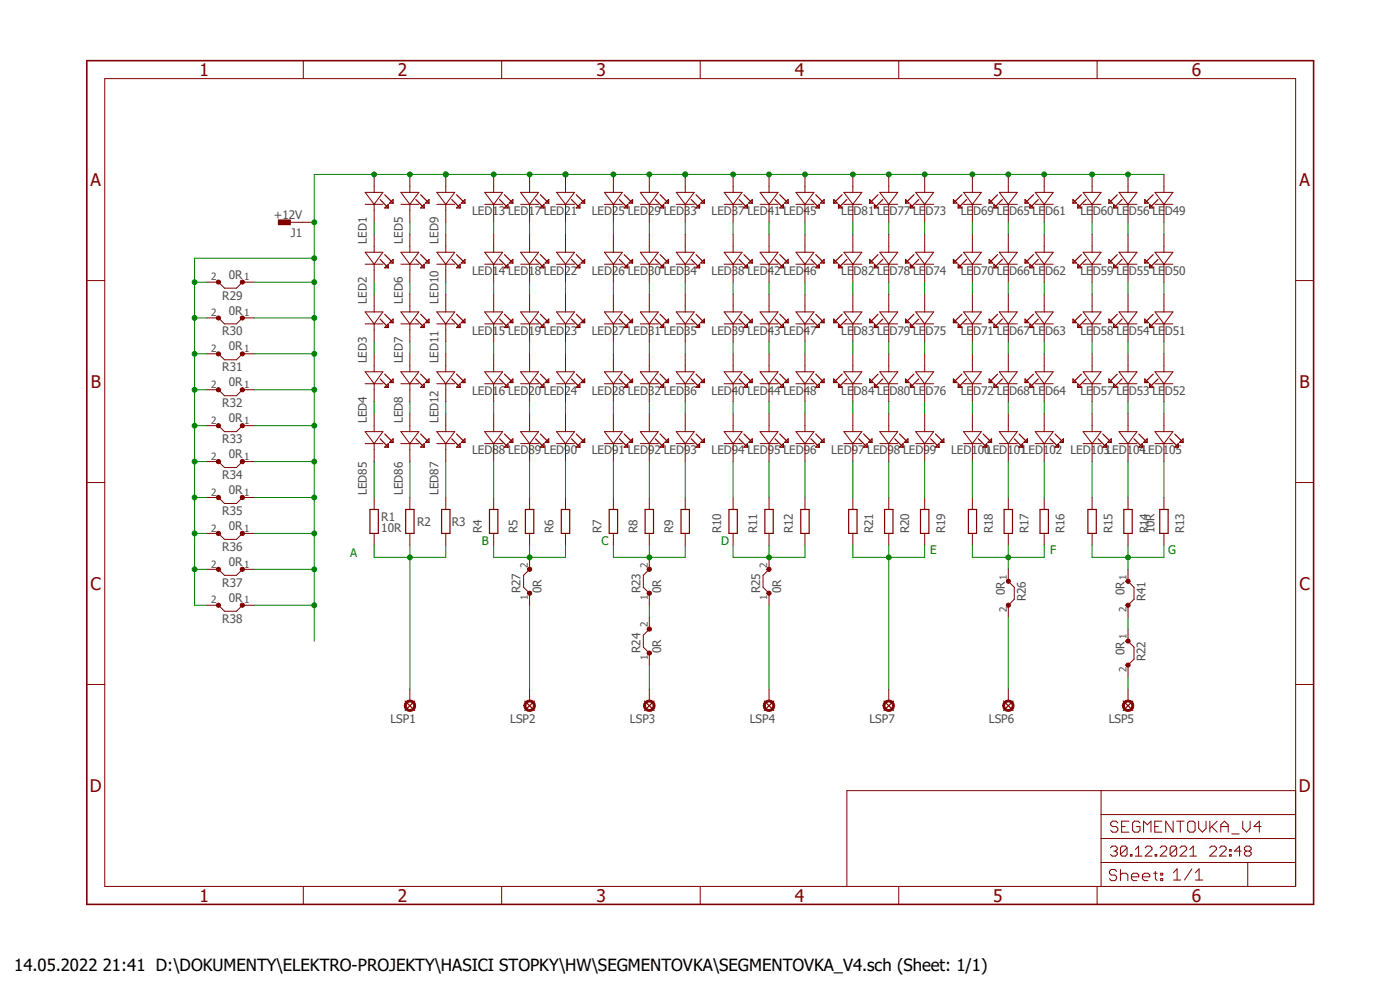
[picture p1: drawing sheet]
<svg xmlns="http://www.w3.org/2000/svg" width="297mm" height="210mm" viewBox="0 0 297 210" stroke-linecap="round" stroke-linejoin="round" font-family="sans-serif">
<defs><g id="words">
<g font-size="3.7" fill="#800000">
<text x="42.3" y="16.1">1</text>
<text x="84.4" y="16.1">2</text>
<text x="126.5" y="16.1">3</text>
<text x="168.6" y="16.1">4</text>
<text x="210.7" y="16.1">5</text>
<text x="252.9" y="16.1">6</text>
<text x="19.2" y="39.4">A</text>
<text x="275.7" y="39.4">A</text>
<text x="19.3" y="82.3">B</text>
<text x="275.7" y="82.3">B</text>
<text x="19.2" y="125.1">C</text>
<text x="275.7" y="125.1">C</text>
<text x="19.1" y="167.9">D</text>
<text x="275.5" y="167.9">D</text>
<text x="42.3" y="191.3">1</text>
<text x="84.4" y="191.3">2</text>
<text x="126.5" y="191.3">3</text>
<text x="168.6" y="191.3">4</text>
<text x="210.7" y="191.3">5</text>
<text x="252.9" y="191.3">6</text>
</g>
<text font-size="3.6" x="3" y="206">14.05.2022 21:41 D:\DOKUMENTY\ELEKTRO-PROJEKTY\HASICI STOPKY\HW\SEGMENTOVKA\SEGMENTOVKA_V4.sch (Sheet: 1/1)</text>
<g font-size="2.5" fill="#505050">
<text x="58.1" y="46.4">+12V</text>
<text x="100.2" y="45.6">LED13 LED17 LED21</text>
<text x="125.6" y="45.6">LED25 LED29 LED33</text>
<text x="151" y="45.6">LED37 LED41 LED45</text>
<text x="178.5" y="45.6">LED81 LED77 LED73</text>
<text x="203.8" y="45.6">LED69 LED65 LED61</text>
<text x="229.2" y="45.6">LED60 LED56 LED49</text>
<text x="61.7" y="50.2">J1</text>
<text x="77.9" y="51.7" transform="rotate(-90 77.9 51.7)">LED1</text>
<text x="85.4" y="51.7" transform="rotate(-90 85.4 51.7)">LED5</text>
<text x="93.1" y="51.7" transform="rotate(-90 93.1 51.7)">LED9</text>
<text x="48.5" y="59.1">0R</text>
<text x="100.2" y="58.3">LED14 LED18 LED22</text>
<text x="125.6" y="58.3">LED26 LED30 LED34</text>
<text x="151" y="58.3">LED38 LED42 LED46</text>
<text x="178.5" y="58.3">LED82 LED78 LED74</text>
<text x="203.8" y="58.3">LED70 LED66 LED62</text>
<text x="229.2" y="58.3">LED59 LED55 LED50</text>
<text x="47.2" y="63.5">R29</text>
<text x="77.9" y="64.4" transform="rotate(-90 77.9 64.4)">LED2</text>
<text x="85.4" y="64.4" transform="rotate(-90 85.4 64.4)">LED6</text>
<text x="93.1" y="64.4" transform="rotate(-90 93.1 64.4)">LED10</text>
<text x="47.2" y="71.1">R30</text>
<text x="48.5" y="66.7">0R</text>
<text x="100.2" y="71">LED15 LED19 LED23</text>
<text x="125.6" y="71">LED27 LED31 LED35</text>
<text x="151" y="71">LED39 LED43 LED47</text>
<text x="178.5" y="71">LED83 LED79 LED75</text>
<text x="203.8" y="71">LED71 LED67 LED63</text>
<text x="229.2" y="71">LED58 LED54 LED51</text>
<text x="48.5" y="74.3">0R</text>
<text x="77.9" y="77.1" transform="rotate(-90 77.9 77.1)">LED3</text>
<text x="85.4" y="77.1" transform="rotate(-90 85.4 77.1)">LED7</text>
<text x="93.1" y="77.1" transform="rotate(-90 93.1 77.1)">LED11</text>
<text x="47.2" y="78.7">R31</text>
<text x="48.5" y="81.9">0R</text>
<text x="100.2" y="83.7">LED16 LED20 LED24</text>
<text x="125.6" y="83.7">LED28 LED32 LED36</text>
<text x="151" y="83.7">LED40 LED44 LED48</text>
<text x="178.5" y="83.7">LED84 LED80 LED76</text>
<text x="203.8" y="83.7">LED72 LED68 LED64</text>
<text x="229.2" y="83.7">LED57 LED53 LED52</text>
<text x="47.2" y="86.4">R32</text>
<text x="48.5" y="89.5">0R</text>
<text x="77.9" y="89.8" transform="rotate(-90 77.9 89.8)">LED4</text>
<text x="85.4" y="89.8" transform="rotate(-90 85.4 89.8)">LED8</text>
<text x="93.1" y="89.8" transform="rotate(-90 93.1 89.8)">LED12</text>
<text x="47.2" y="94">R33</text>
<text x="47.2" y="101.6">R34</text>
<text x="48.5" y="97.2">0R</text>
<text x="100.2" y="96.4">LED88 LED89 LED90</text>
<text x="125.6" y="96.4">LED91 LED92 LED93</text>
<text x="151" y="96.4">LED94 LED95 LED96</text>
<text x="176.4" y="96.4">LED97 LED98 LED99</text>
<text x="201.8" y="96.4">LED100LED101LED102</text>
<text x="227.1" y="96.4">LED103LED104LED105</text>
<text x="48.5" y="104.8">0R</text>
<text x="77.9" y="105" transform="rotate(-90 77.9 105)">LED85</text>
<text x="85.4" y="105" transform="rotate(-90 85.4 105)">LED86</text>
<text x="93.1" y="105" transform="rotate(-90 93.1 105)">LED87</text>
<text x="47.2" y="109.2">R35</text>
<text x="48.5" y="112.4">0R</text>
<text x="80.9" y="112.9">10R</text>
<text x="80.9" y="110.6">R1</text>
<text x="88.5" y="111.6">R2</text>
<text x="95.8" y="111.6">R3</text>
<text x="102.2" y="113.2" transform="rotate(-90 102.2 113.2)">R4</text>
<text x="109.8" y="113.2" transform="rotate(-90 109.8 113.2)">R5</text>
<text x="117.4" y="113.2" transform="rotate(-90 117.4 113.2)">R6</text>
<text x="127.6" y="113.2" transform="rotate(-90 127.6 113.2)">R7</text>
<text x="135.2" y="113.2" transform="rotate(-90 135.2 113.2)">R8</text>
<text x="142.8" y="113.2" transform="rotate(-90 142.8 113.2)">R9</text>
<text x="153" y="113.2" transform="rotate(-90 153 113.2)">R10</text>
<text x="160.6" y="113.2" transform="rotate(-90 160.6 113.2)">R11</text>
<text x="168.2" y="113.2" transform="rotate(-90 168.2 113.2)">R12</text>
<text x="185.3" y="113.2" transform="rotate(-90 185.3 113.2)">R21</text>
<text x="192.9" y="113.2" transform="rotate(-90 192.9 113.2)">R20</text>
<text x="200.5" y="113.2" transform="rotate(-90 200.5 113.2)">R19</text>
<text x="210.7" y="113.2" transform="rotate(-90 210.7 113.2)">R18</text>
<text x="218.2" y="113.2" transform="rotate(-90 218.2 113.2)">R17</text>
<text x="225.9" y="113.2" transform="rotate(-90 225.9 113.2)">R16</text>
<text x="236" y="113.2" transform="rotate(-90 236 113.2)">R15</text>
<text x="243.6" y="113.2" transform="rotate(-90 243.6 113.2)">R14</text>
<text x="244.9" y="113.2" transform="rotate(-90 244.9 113.2)">10R</text>
<text x="251.3" y="113.2" transform="rotate(-90 251.3 113.2)">R13</text>
<text x="47.2" y="116.8">R36</text>
<text x="47.2" y="124.5">R37</text>
<text x="48.5" y="120">0R</text>
<text x="110.4" y="125.9" transform="rotate(-90 110.4 125.9)">R27</text>
<text x="114.9" y="125.9" transform="rotate(-90 114.9 125.9)">0R</text>
<text x="135.8" y="125.9" transform="rotate(-90 135.8 125.9)">R23</text>
<text x="140.3" y="125.9" transform="rotate(-90 140.3 125.9)">0R</text>
<text x="161.2" y="125.9" transform="rotate(-90 161.2 125.9)">R25</text>
<text x="165.7" y="125.9" transform="rotate(-90 165.7 125.9)">0R</text>
<text x="48.5" y="127.6">0R</text>
<text x="213.2" y="126.2" transform="rotate(-90 213.2 126.2)">0R</text>
<text x="217.6" y="127.6" transform="rotate(-90 217.6 127.6)">R26</text>
<text x="238.6" y="126.2" transform="rotate(-90 238.6 126.2)">0R</text>
<text x="243" y="127.6" transform="rotate(-90 243 127.6)">R41</text>
<text x="47.2" y="132.1">R38</text>
<text x="135.8" y="138.6" transform="rotate(-90 135.8 138.6)">R24</text>
<text x="140.3" y="138.6" transform="rotate(-90 140.3 138.6)">0R</text>
<text x="238.6" y="138.9" transform="rotate(-90 238.6 138.9)">0R</text>
<text x="243" y="140.3" transform="rotate(-90 243 140.3)">R22</text>
<text x="82.8" y="153.4">LSP1</text>
<text x="108.2" y="153.4">LSP2</text>
<text x="133.7" y="153.4">LSP3</text>
<text x="159.1" y="153.4">LSP4</text>
<text x="184.4" y="153.4">LSP7</text>
<text x="209.8" y="153.4">LSP6</text>
<text x="235.2" y="153.4">LSP5</text>
</g>
<g font-size="2.5" fill="#008000">
<text x="74.3" y="118.2">A</text>
<text x="102.2" y="115.7">B</text>
<text x="127.6" y="115.7">C</text>
<text x="153" y="115.7">D</text>
<text x="197.3" y="117.5">E</text>
<text x="222.8" y="117.5">F</text>
<text x="247.8" y="117.5">G</text>
</g>
<g font-size="2.1" fill="#505050">
<text x="44.8" y="59.5">2</text>
<text x="51.8" y="59.5">1</text>
<text x="44.8" y="67.1">2</text>
<text x="51.8" y="67.1">1</text>
<text x="44.8" y="74.7">2</text>
<text x="51.8" y="74.7">1</text>
<text x="44.8" y="82.3">2</text>
<text x="51.8" y="82.3">1</text>
<text x="44.8" y="90">2</text>
<text x="51.8" y="90">1</text>
<text x="44.8" y="97.6">2</text>
<text x="51.8" y="97.6">1</text>
<text x="44.8" y="105.2">2</text>
<text x="51.8" y="105.2">1</text>
<text x="44.8" y="112.8">2</text>
<text x="51.8" y="112.8">1</text>
<text x="44.8" y="120.4">2</text>
<text x="51.8" y="120.4">1</text>
<text x="112" y="120.4" transform="rotate(-90 112 120.4)">2</text>
<text x="137.4" y="120.4" transform="rotate(-90 137.4 120.4)">2</text>
<text x="162.8" y="120.4" transform="rotate(-90 162.8 120.4)">2</text>
<text x="213.6" y="122.9" transform="rotate(-90 213.6 122.9)">1</text>
<text x="239" y="122.9" transform="rotate(-90 239 122.9)">1</text>
<text x="44.8" y="128">2</text>
<text x="51.8" y="128">1</text>
<text x="112" y="127.3" transform="rotate(-90 112 127.3)">1</text>
<text x="137.4" y="127.3" transform="rotate(-90 137.4 127.3)">1</text>
<text x="162.8" y="127.3" transform="rotate(-90 162.8 127.3)">1</text>
<text x="213.6" y="129.9" transform="rotate(-90 213.6 129.9)">2</text>
<text x="239" y="129.9" transform="rotate(-90 239 129.9)">2</text>
<text x="137.4" y="133.1" transform="rotate(-90 137.4 133.1)">2</text>
<text x="239" y="135.6" transform="rotate(-90 239 135.6)">1</text>
<text x="137.4" y="140" transform="rotate(-90 137.4 140)">1</text>
<text x="239" y="142.6" transform="rotate(-90 239 142.6)">2</text>
</g>
</g></defs>
<path d="M17.9 12.5l261.2 179.9M279.1 12.5l-261.2 179.9" fill="none" stroke="#fff" stroke-width=".21"/>
<g fill="none" stroke="#800000" stroke-width=".21">
<path d="M79.4 37v3.8M87 37v3.8M94.6 37v3.8M104.7 37v3.8M112.4 37v3.8M120 37v3.8M130.1 37v3.8M137.8 37v3.8M145.4 37v3.8M155.5 37v3.8M163.2 37v3.8M170.8 37v3.8"/>
<path d="M180.9 37v3.8M188.6 37v3.8M196.2 37v3.8M206.3 37v3.8M213.9 37v3.8M221.5 37v3.8M231.7 37v3.8M239.3 37v3.8M246.9 37v3.8M77.5 40.8h3.7l-1.8 2.5zM77.5 43.3h3.7M77.5 53.5h3.7l-1.8 2.5z"/>
<path d="M77.5 56h3.7M79.4 43.3v3.9M79.4 49.7v3.8M79.4 56v3.9M85 40.8h3.9l-1.9 2.5zM85 43.3h3.9M85 53.5h3.9l-1.9 2.5zM85 56h3.9M87 43.3v3.9M87 49.7v3.8M87 56v3.9M92.7 40.8h3.8l-1.9 2.5z"/>
<path d="M92.7 43.3h3.8M92.7 53.5h3.8l-1.9 2.5zM92.7 56h3.8M94.6 43.3v3.9M94.6 49.7v3.8M94.6 56v3.9M102.8 40.8h3.8l-1.9 2.5zM102.8 43.3h3.8M102.8 53.5h3.8l-1.9 2.5zM102.8 56h3.8M104.7 43.3v3.9M104.7 49.7v3.8"/>
<path d="M104.7 56v3.9M110.4 40.8h3.9l-1.9 2.5zM110.4 43.3h3.9M110.4 53.5h3.9l-1.9 2.5zM110.4 56h3.9M112.4 43.3v3.9M112.4 49.7v3.8M112.4 56v3.9M118.1 40.8h3.8l-1.9 2.5zM118.1 43.3h3.8M118.1 53.5h3.8l-1.9 2.5zM118.1 56h3.8"/>
<path d="M120 43.3v3.9M120 49.7v3.8M120 56v3.9M128.2 40.8h3.8l-1.9 2.5zM128.2 43.3h3.8M128.2 53.5h3.8l-1.9 2.5zM128.2 56h3.8M130.1 43.3v3.9M130.1 49.7v3.8M130.1 56v3.9M135.8 40.8h3.9l-1.9 2.5zM135.8 43.3h3.9"/>
<path d="M135.8 53.5h3.9l-1.9 2.5zM135.8 56h3.9M137.8 43.3v3.9M137.8 49.7v3.8M137.8 56v3.9M143.5 40.8h3.8l-1.9 2.5zM143.5 43.3h3.8M143.5 53.5h3.8l-1.9 2.5zM143.5 56h3.8M145.4 43.3v3.9M145.4 49.7v3.8M145.4 56v3.9"/>
<path d="M153.6 40.8h3.8l-1.9 2.5zM153.6 43.3h3.8M153.6 53.5h3.8l-1.9 2.5zM153.6 56h3.8M155.5 43.3v3.9M155.5 49.7v3.8M155.5 56v3.9M161.2 40.8h3.9l-1.9 2.5zM161.2 43.3h3.9M161.2 53.5h3.9l-1.9 2.5zM161.2 56h3.9M163.2 43.3v3.9"/>
<path d="M163.2 49.7v3.8M163.2 56v3.9M168.9 40.8h3.8l-1.9 2.5zM168.9 43.3h3.8M168.9 53.5h3.8l-1.9 2.5zM168.9 56h3.8M170.8 43.3v3.9M170.8 49.7v3.8M170.8 56v3.9M179 40.8h3.8l-1.9 2.5zM179 43.3h3.8M179 53.5h3.8l-1.9 2.5z"/>
<path d="M179 56h3.8M180.9 43.3v3.9M180.9 49.7v3.8M180.9 56v3.9M186.6 40.8h3.9l-1.9 2.5zM186.6 43.3h3.9M186.6 53.5h3.9l-1.9 2.5zM186.6 56h3.9M188.6 43.3v3.9M188.6 49.7v3.8M188.6 56v3.9M194.3 40.8h3.8l-1.9 2.5z"/>
<path d="M194.3 43.3h3.8M194.3 53.5h3.8l-1.9 2.5zM194.3 56h3.8M196.2 43.3v3.9M196.2 49.7v3.8M196.2 56v3.9M204.4 40.8h3.8l-1.9 2.5zM204.4 43.3h3.8M204.4 53.5h3.8l-1.9 2.5zM204.4 56h3.8M206.3 43.3v3.9M206.3 49.7v3.8"/>
<path d="M206.3 56v3.9M212 40.8h3.8l-1.9 2.5zM212 43.3h3.8M212 53.5h3.8l-1.9 2.5zM212 56h3.8M213.9 43.3v3.9M213.9 49.7v3.8M213.9 56v3.9M219.6 40.8h3.8l-1.9 2.5zM219.6 43.3h3.8M219.6 53.5h3.8l-1.9 2.5zM219.6 56h3.8"/>
<path d="M221.5 43.3v3.9M221.5 49.7v3.8M221.5 56v3.9M229.8 40.8h3.8l-1.9 2.5zM229.8 43.3h3.8M229.8 53.5h3.8l-1.9 2.5zM229.8 56h3.8M231.7 43.3v3.9M231.7 49.7v3.8M231.7 56v3.9M237.4 40.8h3.8l-1.9 2.5zM237.4 43.3h3.8"/>
<path d="M237.4 53.5h3.8l-1.9 2.5zM237.4 56h3.8M239.3 43.3v3.9M239.3 49.7v3.8M239.3 56v3.9M245 40.8h3.8l-1.9 2.5zM245 43.3h3.8M245 53.5h3.8l-1.9 2.5zM245 56h3.8M246.9 43.3v3.9M246.9 49.7v3.8M246.9 56v3.9"/>
<path d="M77.5 66.2h3.7l-1.8 2.5zM77.5 68.7h3.7M77.5 78.9h3.7l-1.8 2.5zM79.4 62.4v3.8M79.4 68.7v3.8M79.4 75.1v3.8M85 66.2h3.9l-1.9 2.5zM85 68.7h3.9M85 78.9h3.9l-1.9 2.5zM87 62.4v3.8M87 68.7v3.8M87 75.1v3.8"/>
<path d="M92.7 66.2h3.8l-1.9 2.5zM92.7 68.7h3.8M92.7 78.9h3.8l-1.9 2.5zM94.6 62.4v3.8M94.6 68.7v3.8M94.6 75.1v3.8M102.8 66.2h3.8l-1.9 2.5zM102.8 68.7h3.8M102.8 78.9h3.8l-1.9 2.5zM104.7 62.4v3.8M104.7 68.7v3.8M104.7 75.1v3.8"/>
<path d="M110.4 66.2h3.9l-1.9 2.5zM110.4 68.7h3.9M110.4 78.9h3.9l-1.9 2.5zM112.4 62.4v3.8M112.4 68.7v3.8M112.4 75.1v3.8M118.1 66.2h3.8l-1.9 2.5zM118.1 68.7h3.8M118.1 78.9h3.8l-1.9 2.5zM120 62.4v3.8M120 68.7v3.8M120 75.1v3.8"/>
<path d="M128.2 66.2h3.8l-1.9 2.5zM128.2 68.7h3.8M128.2 78.9h3.8l-1.9 2.5zM130.1 62.4v3.8M130.1 68.7v3.8M130.1 75.1v3.8M135.8 66.2h3.9l-1.9 2.5zM135.8 68.7h3.9M135.8 78.9h3.9l-1.9 2.5zM137.8 62.4v3.8M137.8 68.7v3.8M137.8 75.1v3.8"/>
<path d="M143.5 66.2h3.8l-1.9 2.5zM143.5 68.7h3.8M143.5 78.9h3.8l-1.9 2.5zM145.4 62.4v3.8M145.4 68.7v3.8M145.4 75.1v3.8M153.6 66.2h3.8l-1.9 2.5zM153.6 68.7h3.8M153.6 78.9h3.8l-1.9 2.5zM155.5 62.4v3.8M155.5 68.7v3.8M155.5 75.1v3.8"/>
<path d="M161.2 66.2h3.9l-1.9 2.5zM161.2 68.7h3.9M161.2 78.9h3.9l-1.9 2.5zM163.2 62.4v3.8M163.2 68.7v3.8M163.2 75.1v3.8M168.9 66.2h3.8l-1.9 2.5zM168.9 68.7h3.8M168.9 78.9h3.8l-1.9 2.5zM170.8 62.4v3.8M170.8 68.7v3.8M170.8 75.1v3.8"/>
<path d="M179 66.2h3.8l-1.9 2.5zM179 68.7h3.8M179 78.9h3.8l-1.9 2.5zM180.9 62.4v3.8M180.9 68.7v3.8M180.9 75.1v3.8M186.6 66.2h3.9l-1.9 2.5zM186.6 68.7h3.9M186.6 78.9h3.9l-1.9 2.5zM188.6 62.4v3.8M188.6 68.7v3.8M188.6 75.1v3.8"/>
<path d="M194.3 66.2h3.8l-1.9 2.5zM194.3 68.7h3.8M194.3 78.9h3.8l-1.9 2.5zM196.2 62.4v3.8M196.2 68.7v3.8M196.2 75.1v3.8M204.4 66.2h3.8l-1.9 2.5zM204.4 68.7h3.8M204.4 78.9h3.8l-1.9 2.5zM206.3 62.4v3.8M206.3 68.7v3.8M206.3 75.1v3.8"/>
<path d="M212 66.2h3.8l-1.9 2.5zM212 68.7h3.8M212 78.9h3.8l-1.9 2.5zM213.9 62.4v3.8M213.9 68.7v3.8M213.9 75.1v3.8M219.6 66.2h3.8l-1.9 2.5zM219.6 68.7h3.8M219.6 78.9h3.8l-1.9 2.5zM221.5 62.4v3.8M221.5 68.7v3.8M221.5 75.1v3.8"/>
<path d="M229.8 66.2h3.8l-1.9 2.5zM229.8 68.7h3.8M229.8 78.9h3.8l-1.9 2.5zM231.7 62.4v3.8M231.7 68.7v3.8M231.7 75.1v3.8M237.4 66.2h3.8l-1.9 2.5zM237.4 68.7h3.8M237.4 78.9h3.8l-1.9 2.5zM239.3 62.4v3.8M239.3 68.7v3.8M239.3 75.1v3.8"/>
<path d="M245 66.2h3.8l-1.9 2.5zM245 68.7h3.8M245 78.9h3.8l-1.9 2.5zM246.9 62.4v3.8M246.9 68.7v3.8M246.9 75.1v3.8M77.5 81.4h3.7M79.4 81.4v3.8M85 81.4h3.9M87 81.4v3.8M92.7 81.4h3.8M94.6 81.4v3.8"/>
<path d="M102.8 81.4h3.8M104.7 81.4v3.8M110.4 81.4h3.9M112.4 81.4v3.8M118.1 81.4h3.8M120 81.4v3.8M128.2 81.4h3.8M130.1 81.4v3.8M135.8 81.4h3.9M137.8 81.4v3.8M143.5 81.4h3.8M145.4 81.4v3.8"/>
<path d="M153.6 81.4h3.8M155.5 81.4v3.8M161.2 81.4h3.9M163.2 81.4v3.8M168.9 81.4h3.8M170.8 81.4v3.8M179 81.4h3.8M180.9 81.4v3.8M186.6 81.4h3.9M188.6 81.4v3.8M194.3 81.4h3.8M196.2 81.4v3.8"/>
<path d="M204.4 81.4h3.8M206.3 81.4v3.8M212 81.4h3.8M213.9 81.4v3.8M219.6 81.4h3.8M221.5 81.4v3.8M229.8 81.4h3.8M231.7 81.4v3.8M237.4 81.4h3.8M239.3 81.4v3.8M245 81.4h3.8M246.9 81.4v3.8"/>
<path d="M79.4 105.5v2.6M79.4 113.2v2.5M87 105.5v2.6M87 113.2v2.5M94.6 105.5v2.6M94.6 113.2v2.5M104.7 105.5v2.6M104.7 113.2v2.5M112.4 105.5v2.6M112.4 113.2v2.5M120 105.5v2.6M120 113.2v2.5"/>
<path d="M130.1 105.5v2.6M130.1 113.2v2.5M137.8 105.5v2.6M137.8 113.2v2.5M145.4 105.5v2.6M145.4 113.2v2.5M155.5 105.5v2.6M155.5 113.2v2.5M163.2 105.5v2.6M163.2 113.2v2.5M170.8 105.5v2.6M170.8 113.2v2.5"/>
<path d="M180.9 105.5v2.6M180.9 113.2v2.5M188.6 105.5v2.6M188.6 113.2v2.5M196.2 105.5v2.6M196.2 113.2v2.5M206.3 105.5v2.6M206.3 113.2v2.5M213.9 105.5v2.6M213.9 113.2v2.5M221.5 105.5v2.6M221.5 113.2v2.5"/>
<path d="M231.7 105.5v2.6M231.7 113.2v2.5M239.3 105.5v2.6M239.3 113.2v2.5M246.9 105.5v2.6M246.9 113.2v2.5"/>
</g>
<g fill="none" stroke="#800000" stroke-width=".25">
<path d="M80.6 42.3l1.8 1.8M80.6 55l1.8 1.8M81.6 41.3l1.8 1.8M81.6 54l1.8 1.8M82.4 43.3v.8h-.8zM82.4 56v.8h-.8zM82.6 43.1l.8-.8v.8zM82.6 55.8l.8-.8v.8zM88.2 42.3l1.8 1.8M88.2 55l1.8 1.8M89.2 44.1l.8-.8v.8zM89.2 56.8l.8-.8v.8z"/>
<path d="M89.2 41.3l1.8 1.8M89.2 54l1.8 1.8M90.3 43.1l.7-.8v.8zM90.3 55.8l.7-.8v.8zM95.8 42.3l1.8 1.8M95.8 55l1.8 1.8M96.9 44.1l.7-.8v.8zM96.9 56.8l.7-.8v.8zM96.9 41.3l1.7 1.8M96.9 54l1.7 1.8M98.6 42.3v.8h-.7zM98.6 55v.8h-.7z"/>
<path d="M106 42.3l1.8 1.8M106 55l1.8 1.8M107 41.3l1.8 1.8M107 54l1.8 1.8M107.8 43.3v.8h-.8zM107.8 56v.8h-.8zM108 43.1l.8-.8v.8zM108 55.8l.8-.8v.8zM113.6 42.3l1.8 1.8M113.6 55l1.8 1.8M114.6 44.1l.8-.8v.8zM114.6 56.8l.8-.8v.8z"/>
<path d="M114.6 41.3l1.8 1.8M114.6 54l1.8 1.8M115.7 43.1l.7-.8v.8zM115.7 55.8l.7-.8v.8zM121.2 42.3l1.8 1.8M121.2 55l1.8 1.8M122.3 44.1l.7-.8v.8zM122.3 56.8l.7-.8v.8zM122.3 41.3l1.7 1.8M122.3 54l1.7 1.8M124 42.3v.8h-.7zM124 55v.8h-.7z"/>
<path d="M131.4 42.3l1.8 1.8M131.4 55l1.8 1.8M132.4 41.3l1.8 1.8M132.4 54l1.8 1.8M133.2 43.3v.8h-.8zM133.2 56v.8h-.8zM133.4 43.1l.8-.8v.8zM133.4 55.8l.8-.8v.8zM139 42.3l1.8 1.8M139 55l1.8 1.8M140 41.3l1.8 1.8M140 54l1.8 1.8"/>
<path d="M140.8 43.3v.8h-.8zM140.8 56v.8h-.8zM141.1 43.1l.7-.8v.8zM141.1 55.8l.7-.8v.8zM146.6 42.3l1.8 1.8M146.6 55l1.8 1.8M147.7 44.1l.7-.8v.8zM147.7 56.8l.7-.8v.8zM147.7 41.3l1.7 1.8M147.7 54l1.7 1.8M148.7 43.1l.7-.8v.8zM148.7 55.8l.7-.8v.8z"/>
<path d="M156.8 42.3l1.8 1.8M156.8 55l1.8 1.8M157.8 44.1l.8-.8v.8zM157.8 56.8l.8-.8v.8zM157.8 41.3l1.8 1.8M157.8 54l1.8 1.8M158.8 55.8l.8-.8v.8zM159.6 42.3v.8h-.8zM164.4 42.3l1.8 1.8M164.4 55l1.8 1.8M165.4 41.3l1.8 1.8M165.4 54l1.8 1.8"/>
<path d="M166.2 43.3v.8h-.8zM166.2 56v.8h-.8zM166.5 43.1l.7-.8v.8zM166.5 55.8l.7-.8v.8zM172 42.3l1.8 1.8M172 55l1.8 1.8M173.1 44.1l.7-.8v.8zM173.1 56.8l.7-.8v.8zM173.1 41.3l1.7 1.8M173.1 54l1.7 1.8M174.1 43.1l.7-.8v.8zM174.1 55.8l.7-.8v.8z"/>
<path d="M176.9 42.3l.7 .8h-.7zM176.9 55l.7 .8h-.7zM177.9 43.3l.7 .8h-.7zM177.9 56l.7 .8h-.7zM178.6 41.3l-1.7 1.8M178.6 54l-1.7 1.8M179.7 42.3l-1.8 1.8M179.7 55l-1.8 1.8M184.5 42.3l.8 .8h-.8zM184.5 55l.8 .8h-.8zM185.5 43.3l.8 .8h-.8zM185.5 56l.8 .8h-.8z"/>
<path d="M186.3 41.3l-1.8 1.8M186.3 54l-1.8 1.8M187.3 42.3l-1.8 1.8M187.3 55l-1.8 1.8M192.1 42.3l.8 .8h-.8zM192.1 55l.8 .8h-.8zM193.1 43.3l.8 .8h-.8zM193.1 56l.8 .8h-.8zM193.9 41.3l-1.8 1.8M193.9 54l-1.8 1.8M194.9 42.3l-1.8 1.8M194.9 55l-1.8 1.8"/>
<path d="M202.3 42.3l.7 .8h-.7zM202.3 55l.7 .8h-.7zM203.3 43.3l.7 .8h-.7zM203.3 56l.7 .8h-.7zM204 41.3l-1.7 1.8M204 54l-1.7 1.8M205.1 42.3l-1.8 1.8M205.1 55l-1.8 1.8M209.8 42.3l.8 .8h-.8zM209.8 55l.8 .8h-.8zM210.9 43.3l.7 .8h-.7zM210.9 56l.7 .8h-.7z"/>
<path d="M211.6 41.3l-1.8 1.8M211.6 54l-1.8 1.8M212.6 42.3l-1.7 1.8M212.6 55l-1.7 1.8M217.5 42.3l.7 .8h-.7zM217.5 55l.7 .8h-.7zM218.5 43.3l.7 .8h-.7zM218.5 56l.7 .8h-.7zM219.2 41.3l-1.7 1.8M219.2 54l-1.7 1.8M220.3 42.3l-1.8 1.8M220.3 55l-1.8 1.8"/>
<path d="M227.6 42.3l.8 .8h-.8zM227.6 55l.8 .8h-.8zM228.6 43.3l.8 .8h-.8zM228.6 56l.8 .8h-.8zM229.4 54l-1.8 1.8M229.4 41.3l-1.8 1.8M230.4 55l-1.8 1.8M230.4 42.3l-1.8 1.8M235.2 42.3l.8 .8h-.8zM235.2 55l.8 .8h-.8zM236.3 43.3l.7 .8h-.7zM236.3 56l.7 .8h-.7z"/>
<path d="M237 54l-1.8 1.8M237 41.3l-1.8 1.8M238 55l-1.7 1.8M238 42.3l-1.7 1.8M242.9 42.3l.7 .8h-.7zM242.9 55l.7 .8h-.7zM243.9 43.3l.7 .8h-.7zM243.9 56l.7 .8h-.7zM244.6 41.3l-1.7 1.8M244.6 54l-1.7 1.8M245.7 42.3l-1.8 1.8M245.7 55l-1.8 1.8"/>
<path d="M80.6 67.7l1.8 1.8M81.6 66.7l1.8 1.8M81.6 79.4l1.8 1.8M82.4 68.7v.8h-.8zM82.6 68.5l.8-.8v.8zM88.2 67.7l1.8 1.8M89.2 69.5l.8-.8v.8zM89.2 66.7l1.8 1.8M89.2 79.4l1.8 1.8M90.3 68.5l.7-.8v.8zM95.8 67.7l1.8 1.8M96.9 69.5l.7-.8v.8z"/>
<path d="M96.9 66.7l1.7 1.8M96.9 79.4l1.7 1.8M98.6 67.7v.8h-.7zM106 67.7l1.8 1.8M107 66.7l1.8 1.8M107 79.4l1.8 1.8M107.8 68.7v.8h-.8zM108 68.5l.8-.8v.8zM113.6 67.7l1.8 1.8M114.6 69.5l.8-.8v.8zM114.6 66.7l1.8 1.8M114.6 79.4l1.8 1.8"/>
<path d="M115.7 68.5l.7-.8v.8zM121.2 67.7l1.8 1.8M122.3 69.5l.7-.8v.8zM122.3 79.4l1.7 1.8M122.3 66.7l1.7 1.8M124 67.7v.8h-.7zM131.4 67.7l1.8 1.8M132.4 66.7l1.8 1.8M132.4 79.4l1.8 1.8M133.2 68.7v.8h-.8zM133.4 68.5l.8-.8v.8zM139 67.7l1.8 1.8"/>
<path d="M140 79.4l1.8 1.8M140 66.7l1.8 1.8M140.8 68.7v.8h-.8zM141.8 67.7v.8h-.7zM146.6 67.7l1.8 1.8M147.7 66.7l1.7 1.8M147.7 79.4l1.7 1.8M148.4 68.7v.8h-.7zM148.7 68.5l.7-.8v.8zM156.8 67.7l1.8 1.8M157.8 66.7l1.8 1.8M157.8 79.4l1.8 1.8"/>
<path d="M158.6 68.7v.8h-.8zM158.8 68.5l.8-.8v.8zM164.4 67.7l1.8 1.8M165.4 79.4l1.8 1.8M165.4 66.7l1.8 1.8M166.2 68.7v.8h-.8zM166.5 68.5l.7-.8v.8zM172 67.7l1.8 1.8M173.1 69.5l.7-.8v.8zM173.1 66.7l1.7 1.8M173.1 79.4l1.7 1.8M174.8 67.7v.8h-.7z"/>
<path d="M176.9 67.7l.7 .8h-.7zM177.9 68.7l.7 .8h-.7zM178.6 66.7l-1.7 1.8M178.6 79.4l-1.7 1.8M179.7 67.7l-1.8 1.8M184.5 67.7l.8 .8h-.8zM185.5 68.7l.8 .8h-.8zM186.3 66.7l-1.8 1.8M186.3 79.4l-1.8 1.8M187.3 67.7l-1.8 1.8M192.1 67.7l.8 .8h-.8zM193.1 68.7l.8 .8h-.8z"/>
<path d="M193.9 66.7l-1.8 1.8M193.9 79.4l-1.8 1.8M194.9 67.7l-1.8 1.8M202.3 67.7l.7 .8h-.7zM203.3 68.7l.7 .8h-.7zM204 79.4l-1.7 1.8M204 66.7l-1.7 1.8M205.1 67.7l-1.8 1.8M209.8 67.7l.8 .8h-.8zM210.9 68.7l.7 .8h-.7zM211.6 66.7l-1.8 1.8M211.6 79.4l-1.8 1.8"/>
<path d="M212.6 67.7l-1.7 1.8M217.5 67.7l.7 .8h-.7zM218.5 68.7l.7 .8h-.7zM219.2 79.4l-1.7 1.8M219.2 66.7l-1.7 1.8M220.3 67.7l-1.8 1.8M227.6 67.7l.8 .8h-.8zM228.6 68.7l.8 .8h-.8zM229.4 79.4l-1.8 1.8M229.4 66.7l-1.8 1.8M230.4 67.7l-1.8 1.8M235.2 67.7l.8 .8h-.8z"/>
<path d="M236.3 68.7l.7 .8h-.7zM237 79.4l-1.8 1.8M237 66.7l-1.8 1.8M238 67.7l-1.7 1.8M242.9 67.7l.7 .8h-.7zM243.9 68.7l.7 .8h-.7zM244.6 66.7l-1.7 1.8M244.6 79.4l-1.7 1.8M245.7 67.7l-1.8 1.8M80.6 80.4l1.8 1.8M82.4 81.4v.8h-.8zM82.6 81.2l.8-.8v.8z"/>
<path d="M88.2 80.4l1.8 1.8M89.2 82.2l.8-.8v.8zM90.3 81.2l.7-.8v.8zM95.8 80.4l1.8 1.8M97.6 81.4v.8h-.7zM98.6 80.4v.8h-.7zM106 80.4l1.8 1.8M107.8 81.4v.8h-.8zM108 81.2l.8-.8v.8zM113.6 80.4l1.8 1.8M114.6 82.2l.8-.8v.8zM115.7 81.2l.7-.8v.8z"/>
<path d="M121.2 80.4l1.8 1.8M122.3 82.2l.7-.8v.8zM124 80.4v.8h-.7zM131.4 80.4l1.8 1.8M133.2 81.4v.8h-.8zM133.4 81.2l.8-.8v.8zM139 80.4l1.8 1.8M140.8 81.4v.8h-.8zM141.8 80.4v.8h-.7zM146.6 80.4l1.8 1.8M148.4 81.4v.8h-.7zM148.7 81.2l.7-.8v.8z"/>
<path d="M156.8 80.4l1.8 1.8M158.6 81.4v.8h-.8zM158.8 81.2l.8-.8v.8zM164.4 80.4l1.8 1.8M166.2 81.4v.8h-.8zM166.5 81.2l.7-.8v.8zM172 80.4l1.8 1.8M173.1 82.2l.7-.8v.8zM174.8 80.4v.8h-.7zM176.9 80.4l.7 .8h-.7zM177.9 81.4l.7 .8h-.7zM179.7 80.4l-1.8 1.8"/>
<path d="M184.5 80.4l.8 .8h-.8zM185.5 81.4l.8 .8h-.8zM187.3 80.4l-1.8 1.8M192.1 80.4l.8 .8h-.8zM193.1 81.4l.8 .8h-.8zM194.9 80.4l-1.8 1.8M202.3 80.4l.7 .8h-.7zM203.3 81.4l.7 .8h-.7zM205.1 80.4l-1.8 1.8M209.8 80.4l.8 .8h-.8zM210.9 81.4l.7 .8h-.7zM212.6 80.4l-1.7 1.8"/>
<path d="M217.5 80.4l.7 .8h-.7zM218.5 81.4l.7 .8h-.7zM220.3 80.4l-1.8 1.8M227.6 80.4l.8 .8h-.8zM228.6 81.4l.8 .8h-.8zM230.4 80.4l-1.8 1.8M235.2 80.4l.8 .8h-.8zM236.3 81.4l.7 .8h-.7zM238 80.4l-1.7 1.8M242.9 80.4l.7 .8h-.7zM243.9 81.4l.7 .8h-.7zM245.7 80.4l-1.8 1.8"/>
<path d="M78.5 108.1h1.8v5.1h-1.8zM86.1 108.1h1.7v5.1h-1.7zM93.7 108.1h1.8v5.1h-1.8zM103.8 108.1h1.8v5.1h-1.8zM111.5 108.1h1.7v5.1h-1.7zM119.1 108.1h1.8v5.1h-1.8zM129.2 108.1h1.8v5.1h-1.8zM136.9 108.1h1.7v5.1h-1.7zM144.5 108.1h1.8v5.1h-1.8zM154.6 108.1h1.8v5.1h-1.8zM162.3 108.1h1.7v5.1h-1.7zM169.9 108.1h1.8v5.1h-1.8z"/>
<path d="M180 108.1h1.8v5.1h-1.8zM187.7 108.1h1.7v5.1h-1.7zM195.3 108.1h1.8v5.1h-1.8zM205.4 108.1h1.8v5.1h-1.8zM213 108.1h1.8v5.1h-1.8zM220.6 108.1h1.8v5.1h-1.8zM230.8 108.1h1.8v5.1h-1.8zM238.4 108.1h1.8v5.1h-1.8zM246 108.1h1.8v5.1h-1.8zM85.9 148.7l2.1 2M88 148.7l-2.1 2"/>
</g>
<path d="M86.1 148.8a1.22 1.22 0 0 1 1.9 .3 1.22 1.22 0 0 1-.7 1.8 1.22 1.22 0 0 1-1.5-1.2h.3a.81 .81 0 0 1 1.1-.8 .81 .81 0 0 1 .4 1.3 .81 .81 0 0 1-1.4-.2l-.1-.3h-.3z" fill-rule="evenodd" fill="#800000"/>
<path d="M86.1 148.8a1.22 1.22 0 0 1 1.9 .3 1.22 1.22 0 0 1-.7 1.8 1.22 1.22 0 0 1-1.5-1.2h.3a.81 .81 0 0 1 1.1-.8 .81 .81 0 0 1 .4 1.3 .81 .81 0 0 1-1.4-.2l-.1-.3h-.3zM87 146.2v2.5" fill="none" stroke="#800000" stroke-width=".21"/>
<path d="M111.3 148.7l2.1 2M113.4 148.7l-2.1 2" fill="none" stroke="#800000" stroke-width=".25"/>
<path d="M111.5 148.8a1.23 1.23 0 0 1 1.9 .3 1.23 1.23 0 0 1-.8 1.8 1.23 1.23 0 0 1-1.5-1.2h.4a.81 .81 0 0 1 1.1-.8 .81 .81 0 0 1 .4 1.3 .81 .81 0 0 1-1.4-.2l-.1-.3h-.4z" fill-rule="evenodd" fill="#800000"/>
<path d="M111.5 148.8a1.23 1.23 0 0 1 1.9 .3 1.23 1.23 0 0 1-.8 1.8 1.23 1.23 0 0 1-1.5-1.2h.4a.81 .81 0 0 1 1.1-.8 .81 .81 0 0 1 .4 1.3 .81 .81 0 0 1-1.4-.2l-.1-.3h-.4zM112.4 146.2v2.5" fill="none" stroke="#800000" stroke-width=".21"/>
<path d="M136.7 148.7l2.1 2M138.8 148.7l-2.1 2" fill="none" stroke="#800000" stroke-width=".25"/>
<path d="M136.9 148.8a1.23 1.23 0 0 1 1.9 .3 1.23 1.23 0 0 1-.8 1.8 1.23 1.23 0 0 1-1.5-1.2h.4a.83 .83 0 0 1 1.2-.7 .83 .83 0 0 1 .2 1.4 .83 .83 0 0 1-1.3-.4l-.1-.3h-.4l.1-.5z" fill-rule="evenodd" fill="#800000"/>
<path d="M136.9 148.8a1.23 1.23 0 0 1 1.9 .3 1.23 1.23 0 0 1-.8 1.8 1.23 1.23 0 0 1-1.5-1.2h.4a.83 .83 0 0 1 1.2-.7 .83 .83 0 0 1 .2 1.4 .83 .83 0 0 1-1.3-.4l-.1-.3h-.4l.1-.5zM137.8 146.2v2.5" fill="none" stroke="#800000" stroke-width=".21"/>
<path d="M162.1 148.7l2.1 2M164.2 148.7l-2.1 2" fill="none" stroke="#800000" stroke-width=".25"/>
<path d="M162.3 148.8a1.22 1.22 0 0 1 1.9 .3 1.22 1.22 0 0 1-.7 1.8 1.22 1.22 0 0 1-1.6-1.2h.4a.83 .83 0 0 1 1.2-.7 .83 .83 0 0 1 .2 1.4 .83 .83 0 0 1-1.3-.4l-.1-.3h-.4z" fill-rule="evenodd" fill="#800000"/>
<path d="M162.3 148.8a1.22 1.22 0 0 1 1.9 .3 1.22 1.22 0 0 1-.7 1.8 1.22 1.22 0 0 1-1.6-1.2h.4a.83 .83 0 0 1 1.2-.7 .83 .83 0 0 1 .2 1.4 .83 .83 0 0 1-1.3-.4l-.1-.3h-.4zM163.2 146.2v2.5" fill="none" stroke="#800000" stroke-width=".21"/>
<path d="M238.3 148.7l2 2M240.3 148.7l-2 2" fill="none" stroke="#800000" stroke-width=".25"/>
<path d="M238.5 148.8a1.23 1.23 0 0 1 1.9 .3 1.23 1.23 0 0 1-.8 1.8 1.23 1.23 0 0 1-1.5-1.2h.4a.81 .81 0 0 1 1.1-.8 .81 .81 0 0 1 .3 1.3 .81 .81 0 0 1-1.3-.2l-.1-.3h-.4z" fill-rule="evenodd" fill="#800000"/>
<path d="M238.5 148.8a1.23 1.23 0 0 1 1.9 .3 1.23 1.23 0 0 1-.8 1.8 1.23 1.23 0 0 1-1.5-1.2h.4a.81 .81 0 0 1 1.1-.8 .81 .81 0 0 1 .3 1.3 .81 .81 0 0 1-1.3-.2l-.1-.3h-.4zM239.3 146.2v2.5" fill="none" stroke="#800000" stroke-width=".21"/>
<path d="M212.9 148.7l2 2M214.9 148.7l-2 2" fill="none" stroke="#800000" stroke-width=".25"/>
<path d="M213.1 148.8a1.22 1.22 0 0 1 1.9 .3 1.22 1.22 0 0 1-.7 1.8 1.22 1.22 0 0 1-1.6-1.2h.4a.81 .81 0 0 1 1.1-.8 .81 .81 0 0 1 .3 1.3 .81 .81 0 0 1-1.3-.2l-.1-.3h-.4z" fill-rule="evenodd" fill="#800000"/>
<path d="M213.1 148.8a1.22 1.22 0 0 1 1.9 .3 1.22 1.22 0 0 1-.7 1.8 1.22 1.22 0 0 1-1.6-1.2h.4a.81 .81 0 0 1 1.1-.8 .81 .81 0 0 1 .3 1.3 .81 .81 0 0 1-1.3-.2l-.1-.3h-.4zM213.9 146.2v2.5" fill="none" stroke="#800000" stroke-width=".21"/>
<path d="M187.5 148.7l2.1 2M189.6 148.7l-2.1 2" fill="none" stroke="#800000" stroke-width=".25"/>
<path d="M187.7 148.8a1.22 1.22 0 0 1 1.9 .3 1.22 1.22 0 0 1-.7 1.8 1.22 1.22 0 0 1-1.6-1.2h.4a.81 .81 0 0 1 1.1-.8 .81 .81 0 0 1 .3 1.3 .81 .81 0 0 1-1.3-.2l-.1-.3h-.4z" fill-rule="evenodd" fill="#800000"/>
<path d="M239.3 136l1.3 1.3v2.5l-1.3 1.3M187.7 148.8a1.22 1.22 0 0 1 1.9 .3 1.22 1.22 0 0 1-.7 1.8 1.22 1.22 0 0 1-1.6-1.2h.4a.81 .81 0 0 1 1.1-.8 .81 .81 0 0 1 .3 1.3 .81 .81 0 0 1-1.3-.2l-.1-.3h-.4zM188.6 146.2v2.5" fill="none" stroke="#800000" stroke-width=".21"/>
<path d="M239 135.7l.3-.1 .3 .1 .2 .3-.2 .3-.3 .1-.3-.1-.2-.3h.6h-.6z" fill-rule="evenodd" fill="#800000"/>
<path d="M239 135.7l.3-.1 .3 .1 .2 .3-.2 .3-.3 .1-.3-.1-.2-.3h.6h-.6z" fill="none" stroke="#800000" stroke-width=".21"/>
<path d="M239 140.8l.3-.2 .3 .2 .2 .3-.2 .3-.3 .1-.3-.1-.2-.3h.6h-.6z" fill-rule="evenodd" fill="#800000"/>
<path d="M163.2 120.8l-1.3 1.2v2.6l1.3 1.3M239.3 133.5v2.5M239 140.8l.3-.2 .3 .2 .2 .3-.2 .3-.3 .1-.3-.1-.2-.3h.6h-.6zM239.3 141.1v2.5" fill="none" stroke="#800000" stroke-width=".21"/>
<path d="M162.8 125.5l.4-.1 .2 .1 .2 .4-.2 .3-.2 .1-.4-.1-.1-.3 .5-.1-.5 .1z" fill-rule="evenodd" fill="#800000"/>
<path d="M162.8 125.5l.4-.1 .2 .1 .2 .4-.2 .3-.2 .1-.4-.1-.1-.3 .5-.1-.5 .1z" fill="none" stroke="#800000" stroke-width=".21"/>
<path d="M162.8 120.4l.4-.1 .2 .1 .2 .4-.2 .3-.2 .1-.4-.1-.1-.3 .5-.1-.5 .1z" fill-rule="evenodd" fill="#800000"/>
<path d="M163.2 118.2v2.6M112.4 120.8l-1.3 1.2v2.6l1.3 1.3M162.8 120.4l.4-.1 .2 .1 .2 .4-.2 .3-.2 .1-.4-.1-.1-.3 .5-.1-.5 .1zM163.2 125.9v2.5" fill="none" stroke="#800000" stroke-width=".21"/>
<path d="M112.1 125.5l.3-.1 .3 .1 .1 .4-.1 .3-.3 .1-.3-.1-.2-.3 .5-.1-.5 .1z" fill-rule="evenodd" fill="#800000"/>
<path d="M112.1 125.5l.3-.1 .3 .1 .1 .4-.1 .3-.3 .1-.3-.1-.2-.3 .5-.1-.5 .1z" fill="none" stroke="#800000" stroke-width=".21"/>
<path d="M112.1 120.4l.3-.1 .3 .1 .1 .4-.1 .3-.3 .1-.3-.1-.2-.3 .5-.1-.5 .1z" fill-rule="evenodd" fill="#800000"/>
<path d="M46.4 59.9l1.2 1.2h2.6l1.2-1.2M112.4 118.2v2.6M112.1 120.4l.3-.1 .3 .1 .1 .4-.1 .3-.3 .1-.3-.1-.2-.3 .5-.1-.5 .1zM112.4 125.9v2.5" fill="none" stroke="#800000" stroke-width=".21"/>
<path d="M51.1 59.5l.3-.1 .3 .1 .2 .4-.2 .3-.3 .1-.3-.1-.1-.3 .5-.1-.5 .1z" fill-rule="evenodd" fill="#800000"/>
<path d="M51.1 59.5l.3-.1 .3 .1 .2 .4-.2 .3-.3 .1-.3-.1-.1-.3 .5-.1-.5 .1z" fill="none" stroke="#800000" stroke-width=".21"/>
<path d="M46 59.5l.4-.1 .3 .1 .1 .4-.1 .3-.3 .1-.4-.1-.1-.3 .5-.1-.5 .1z" fill-rule="evenodd" fill="#800000"/>
<path d="M43.8 59.9h2.6M46 59.5l.4-.1 .3 .1 .1 .4-.1 .3-.3 .1-.4-.1-.1-.3 .5-.1-.5 .1zM51.4 59.9h2.6M46.4 67.4l1.2 1.3h2.6l1.2-1.3" fill="none" stroke="#800000" stroke-width=".21"/>
<path d="M51.1 67.1l.3-.1 .3 .1 .2 .3-.2 .4-.3 .1-.3-.1-.1-.4h.5h-.5z" fill-rule="evenodd" fill="#800000"/>
<path d="M51.1 67.1l.3-.1 .3 .1 .2 .3-.2 .4-.3 .1-.3-.1-.1-.4h.5h-.5z" fill="none" stroke="#800000" stroke-width=".21"/>
<path d="M46 67.1l.4-.1 .3 .1 .1 .3-.1 .4-.3 .1-.4-.1-.1-.4h.5h-.5z" fill-rule="evenodd" fill="#800000"/>
<path d="M43.8 67.4h2.6M46 67.1l.4-.1 .3 .1 .1 .3-.1 .4-.3 .1-.4-.1-.1-.4h.5h-.5zM46.4 75.1l1.2 1.2h2.6l1.2-1.2M51.4 67.4h2.6" fill="none" stroke="#800000" stroke-width=".21"/>
<path d="M51.1 74.8l.3-.2 .3 .2 .2 .3-.2 .3-.3 .1-.3-.1-.1-.3h.5h-.5z" fill-rule="evenodd" fill="#800000"/>
<path d="M51.1 74.8l.3-.2 .3 .2 .2 .3-.2 .3-.3 .1-.3-.1-.1-.3h.5h-.5z" fill="none" stroke="#800000" stroke-width=".21"/>
<path d="M46 74.8l.4-.2 .3 .2 .1 .3-.1 .3-.3 .1-.4-.1-.1-.3h.5h-.5z" fill-rule="evenodd" fill="#800000"/>
<path d="M43.8 75.1h2.6M46 74.8l.4-.2 .3 .2 .1 .3-.1 .3-.3 .1-.4-.1-.1-.3h.5h-.5zM51.4 75.1h2.6M46.4 82.7l1.2 1.2h2.6l1.2-1.2" fill="none" stroke="#800000" stroke-width=".21"/>
<path d="M51.1 82.4l.3-.2 .3 .2 .2 .3-.2 .3-.3 .1-.3-.1-.1-.3 .5-.1-.5 .1z" fill-rule="evenodd" fill="#800000"/>
<path d="M51.1 82.4l.3-.2 .3 .2 .2 .3-.2 .3-.3 .1-.3-.1-.1-.3 .5-.1-.5 .1z" fill="none" stroke="#800000" stroke-width=".21"/>
<path d="M46 82.4l.4-.2 .3 .2 .1 .3-.1 .3-.3 .1-.4-.1-.1-.3 .5-.1-.5 .1z" fill-rule="evenodd" fill="#800000"/>
<path d="M43.8 82.7h2.6M46 82.4l.4-.2 .3 .2 .1 .3-.1 .3-.3 .1-.4-.1-.1-.3 .5-.1-.5 .1zM46.4 90.3l1.2 1.3h2.6l1.2-1.3M51.4 82.7h2.6" fill="none" stroke="#800000" stroke-width=".21"/>
<path d="M51.1 90l.3-.2 .3 .2 .2 .3-.2 .3-.3 .2-.3-.2-.1-.3h.5h-.5z" fill-rule="evenodd" fill="#800000"/>
<path d="M51.1 90l.3-.2 .3 .2 .2 .3-.2 .3-.3 .2-.3-.2-.1-.3h.5h-.5z" fill="none" stroke="#800000" stroke-width=".21"/>
<path d="M46 90l.4-.2 .3 .2 .1 .3-.1 .3-.3 .2-.4-.2-.1-.3h.5h-.5z" fill-rule="evenodd" fill="#800000"/>
<path d="M43.8 90.3h2.6M46 90l.4-.2 .3 .2 .1 .3-.1 .3-.3 .2-.4-.2-.1-.3h.5h-.5zM46.4 97.9l1.2 1.3h2.6l1.2-1.3M51.4 90.3h2.6" fill="none" stroke="#800000" stroke-width=".21"/>
<path d="M51.1 97.6l.3-.1 .3 .1 .2 .3-.2 .4-.3 .1-.3-.1-.1-.4h.5h-.5z" fill-rule="evenodd" fill="#800000"/>
<path d="M51.1 97.6l.3-.1 .3 .1 .2 .3-.2 .4-.3 .1-.3-.1-.1-.4h.5h-.5z" fill="none" stroke="#800000" stroke-width=".21"/>
<path d="M46 97.6l.4-.1 .3 .1 .1 .3-.1 .4-.3 .1-.4-.1-.1-.4h.5h-.5z" fill-rule="evenodd" fill="#800000"/>
<path d="M43.8 97.9h2.6M46 97.6l.4-.1 .3 .1 .1 .3-.1 .4-.3 .1-.4-.1-.1-.4h.5h-.5zM51.4 97.9h2.6M46.4 105.5l1.2 1.3h2.6l1.2-1.3" fill="none" stroke="#800000" stroke-width=".21"/>
<path d="M51.1 105.2l.3-.1 .3 .1 .2 .3-.2 .4-.3 .1-.3-.1-.1-.4h.5h-.5z" fill-rule="evenodd" fill="#800000"/>
<path d="M51.1 105.2l.3-.1 .3 .1 .2 .3-.2 .4-.3 .1-.3-.1-.1-.4h.5h-.5z" fill="none" stroke="#800000" stroke-width=".21"/>
<path d="M46 105.2l.4-.1 .3 .1 .1 .3-.1 .4-.3 .1-.4-.1-.1-.4h.5h-.5z" fill-rule="evenodd" fill="#800000"/>
<path d="M43.8 105.5h2.6M46 105.2l.4-.1 .3 .1 .1 .3-.1 .4-.3 .1-.4-.1-.1-.4h.5h-.5zM46.4 113.2l1.2 1.2h2.6l1.2-1.2M51.4 105.5h2.6" fill="none" stroke="#800000" stroke-width=".21"/>
<path d="M51.1 112.8l.3-.1 .3 .1 .2 .4-.2 .3-.3 .1-.3-.1-.1-.3 .5-.1-.5 .1z" fill-rule="evenodd" fill="#800000"/>
<path d="M51.1 112.8l.3-.1 .3 .1 .2 .4-.2 .3-.3 .1-.3-.1-.1-.3 .5-.1-.5 .1z" fill="none" stroke="#800000" stroke-width=".21"/>
<path d="M46 112.8l.4-.1 .3 .1 .1 .4-.1 .3-.3 .1-.4-.1-.1-.3 .5-.1-.5 .1z" fill-rule="evenodd" fill="#800000"/>
<path d="M43.8 113.2h2.6M46 112.8l.4-.1 .3 .1 .1 .4-.1 .3-.3 .1-.4-.1-.1-.3 .5-.1-.5 .1zM51.4 113.2h2.6M46.4 120.8l1.2 1.2h2.6l1.2-1.2" fill="none" stroke="#800000" stroke-width=".21"/>
<path d="M51.1 120.4l.3-.1 .3 .1 .2 .4-.2 .3-.3 .1-.3-.1-.1-.3 .5-.1-.5 .1z" fill-rule="evenodd" fill="#800000"/>
<path d="M51.1 120.4l.3-.1 .3 .1 .2 .4-.2 .3-.3 .1-.3-.1-.1-.3 .5-.1-.5 .1z" fill="none" stroke="#800000" stroke-width=".21"/>
<path d="M46 120.4l.4-.1 .3 .1 .1 .4-.1 .3-.3 .1-.4-.1-.1-.3 .5-.1-.5 .1z" fill-rule="evenodd" fill="#800000"/>
<path d="M43.8 120.8h2.6M46 120.4l.4-.1 .3 .1 .1 .4-.1 .3-.3 .1-.4-.1-.1-.3 .5-.1-.5 .1zM46.4 128.4l1.2 1.3h2.6l1.2-1.3M51.4 120.8h2.6" fill="none" stroke="#800000" stroke-width=".21"/>
<path d="M51.1 128.1l.3-.2 .3 .2 .2 .3-.2 .3-.3 .2-.3-.2-.1-.3h.5h-.5z" fill-rule="evenodd" fill="#800000"/>
<path d="M51.1 128.1l.3-.2 .3 .2 .2 .3-.2 .3-.3 .2-.3-.2-.1-.3h.5h-.5z" fill="none" stroke="#800000" stroke-width=".21"/>
<path d="M46 128.1l.4-.2 .3 .2 .1 .3-.1 .3-.3 .2-.4-.2-.1-.3h.5h-.5z" fill-rule="evenodd" fill="#800000"/>
<path d="M43.8 128.4h2.6M46 128.1l.4-.2 .3 .2 .1 .3-.1 .3-.3 .2-.4-.2-.1-.3h.5h-.5zM51.4 128.4h2.6M239.3 123.3l1.3 1.3v2.5l-1.3 1.3" fill="none" stroke="#800000" stroke-width=".21"/>
<path d="M239 123l.3-.1 .3 .1 .2 .3-.2 .3-.3 .2-.3-.2-.2-.3h.6h-.6z" fill-rule="evenodd" fill="#800000"/>
<path d="M239 123l.3-.1 .3 .1 .2 .3-.2 .3-.3 .2-.3-.2-.2-.3h.6h-.6z" fill="none" stroke="#800000" stroke-width=".21"/>
<path d="M239 128.1l.3-.2 .3 .2 .2 .3-.2 .3-.3 .2-.3-.2-.2-.3h.6h-.6z" fill-rule="evenodd" fill="#800000"/>
<path d="M137.8 120.8l-1.3 1.2v2.6l1.3 1.3M239 128.1l.3-.2 .3 .2 .2 .3-.2 .3-.3 .2-.3-.2-.2-.3h.6h-.6zM239.3 120.8v2.5M239.3 128.4v2.5" fill="none" stroke="#800000" stroke-width=".21"/>
<path d="M137.4 125.5l.4-.1 .3 .1 .1 .4-.1 .3-.3 .1-.4-.1-.1-.3 .5-.1-.5 .1z" fill-rule="evenodd" fill="#800000"/>
<path d="M137.4 125.5l.4-.1 .3 .1 .1 .4-.1 .3-.3 .1-.4-.1-.1-.3 .5-.1-.5 .1z" fill="none" stroke="#800000" stroke-width=".21"/>
<path d="M137.4 120.4l.4-.1 .3 .1 .1 .4-.1 .3-.3 .1-.4-.1-.1-.3 .5-.1-.5 .1z" fill-rule="evenodd" fill="#800000"/>
<path d="M137.8 118.2v2.6M137.4 120.4l.4-.1 .3 .1 .1 .4-.1 .3-.3 .1-.4-.1-.1-.3 .5-.1-.5 .1zM137.8 125.9v2.5M137.8 133.5l-1.3 1.2v2.6l1.3 1.3" fill="none" stroke="#800000" stroke-width=".21"/>
<path d="M137.4 138.2l.4-.1 .3 .1 .1 .4-.1 .3-.3 .1-.4-.1-.1-.3 .5-.1-.5 .1z" fill-rule="evenodd" fill="#800000"/>
<path d="M137.4 138.2l.4-.1 .3 .1 .1 .4-.1 .3-.3 .1-.4-.1-.1-.3 .5-.1-.5 .1z" fill="none" stroke="#800000" stroke-width=".21"/>
<path d="M137.4 133.1l.4-.1 .3 .1 .1 .4-.1 .3-.3 .1-.4-.1-.1-.3 .5-.1-.5 .1z" fill-rule="evenodd" fill="#800000"/>
<path d="M137.4 133.1l.4-.1 .3 .1 .1 .4-.1 .3-.3 .1-.4-.1-.1-.3 .5-.1-.5 .1zM137.8 130.9v2.6M137.8 138.6v2.5M213.9 123.3l1.3 1.3v2.5l-1.3 1.3" fill="none" stroke="#800000" stroke-width=".21"/>
<path d="M213.6 123l.3-.1 .3 .1 .2 .3-.2 .3-.3 .2-.3-.2-.1-.3h.5h-.5z" fill-rule="evenodd" fill="#800000"/>
<path d="M213.6 123l.3-.1 .3 .1 .2 .3-.2 .3-.3 .2-.3-.2-.1-.3h.5h-.5z" fill="none" stroke="#800000" stroke-width=".21"/>
<path d="M213.6 128.1l.3-.2 .3 .2 .2 .3-.2 .3-.3 .2-.3-.2-.1-.3h.5h-.5z" fill-rule="evenodd" fill="#800000"/>
<g fill="none" stroke="#800000" stroke-width=".21">
<path d="M77.5 91.6h3.7l-1.8 2.5zM77.5 94.1h3.7M79.4 87.8v3.8M79.4 94.1v3.8M85 91.6h3.9l-1.9 2.5zM85 94.1h3.9M87 87.8v3.8M87 94.1v3.8M92.7 91.6h3.8l-1.9 2.5zM92.7 94.1h3.8M94.6 87.8v3.8M94.6 94.1v3.8"/>
<path d="M102.8 91.6h3.8l-1.9 2.5zM102.8 94.1h3.8M104.7 87.8v3.8M104.7 94.1v3.8M110.4 91.6h3.9l-1.9 2.5zM110.4 94.1h3.9M112.4 87.8v3.8M112.4 94.1v3.8M118.1 91.6h3.8l-1.9 2.5zM118.1 94.1h3.8M120 87.8v3.8M120 94.1v3.8"/>
<path d="M128.2 91.6h3.8l-1.9 2.5zM128.2 94.1h3.8M130.1 87.8v3.8M130.1 94.1v3.8M135.8 91.6h3.9l-1.9 2.5zM135.8 94.1h3.9M137.8 87.8v3.8M137.8 94.1v3.8M143.5 91.6h3.8l-1.9 2.5zM143.5 94.1h3.8M145.4 87.8v3.8M145.4 94.1v3.8"/>
<path d="M153.6 91.6h3.8l-1.9 2.5zM153.6 94.1h3.8M155.5 87.8v3.8M155.5 94.1v3.8M161.2 91.6h3.9l-1.9 2.5zM161.2 94.1h3.9M163.2 87.8v3.8M163.2 94.1v3.8M168.9 91.6h3.8l-1.9 2.5zM168.9 94.1h3.8M170.8 87.8v3.8M170.8 94.1v3.8"/>
<path d="M179 91.6h3.8l-1.9 2.5zM179 94.1h3.8M180.9 87.8v3.8M180.9 94.1v3.8M186.6 91.6h3.9l-1.9 2.5zM186.6 94.1h3.9M188.6 87.8v3.8M188.6 94.1v3.8M194.3 91.6h3.8l-1.9 2.5zM194.3 94.1h3.8M196.2 87.8v3.8M196.2 94.1v3.8"/>
<path d="M204.4 91.6h3.8l-1.9 2.5zM204.4 94.1h3.8M206.3 87.8v3.8M206.3 94.1v3.8M212 91.6h3.8l-1.9 2.5zM212 94.1h3.8M213.9 87.8v3.8M213.9 94.1v3.8M219.6 91.6h3.8l-1.9 2.5zM219.6 94.1h3.8M221.5 87.8v3.8M221.5 94.1v3.8"/>
<path d="M229.8 91.6h3.8l-1.9 2.5zM229.8 94.1h3.8M231.7 87.8v3.8M231.7 94.1v3.8M237.4 91.6h3.8l-1.9 2.5zM237.4 94.1h3.8M239.3 87.8v3.8M239.3 94.1v3.8M245 91.6h3.8l-1.9 2.5zM245 94.1h3.8M246.9 87.8v3.8M246.9 94.1v3.8"/>
<path d="M213.6 128.1l.3-.2 .3 .2 .2 .3-.2 .3-.3 .2-.3-.2-.1-.3h.5h-.5zM213.9 120.8v2.5M213.9 128.4v2.5"/>
</g>
<g fill="none" stroke="#800000" stroke-width=".25">
<path d="M80.6 93.1l1.8 1.8M81.6 92.1l1.8 1.8M82.4 94.1v.8h-.8zM82.6 93.9l.8-.8v.8zM88.2 93.1l1.8 1.8M89.2 94.9l.8-.8v.8zM89.2 92.1l1.8 1.8M90.3 93.9l.7-.8v.8zM95.8 93.1l1.8 1.8M96.9 94.9l.7-.8v.8zM96.9 92.1l1.7 1.8M98.6 93.1v.8h-.7z"/>
<path d="M106 93.1l1.8 1.8M107 92.1l1.8 1.8M107.8 94.1v.8h-.8zM108 93.9l.8-.8v.8zM113.6 93.1l1.8 1.8M114.6 94.9l.8-.8v.8zM114.6 92.1l1.8 1.8M115.7 93.9l.7-.8v.8zM121.2 93.1l1.8 1.8M122.3 94.9l.7-.8v.8zM122.3 92.1l1.7 1.8M124 93.1v.8h-.7z"/>
<path d="M131.4 93.1l1.8 1.8M132.4 92.1l1.8 1.8M133.2 94.1v.8h-.8zM133.4 93.9l.8-.8v.8zM139 93.1l1.8 1.8M140 92.1l1.8 1.8M140.8 94.1v.8h-.8zM141.8 93.1v.8h-.7zM146.6 93.1l1.8 1.8M147.7 94.9l.7-.8v.8zM147.7 92.1l1.7 1.8M148.7 93.9l.7-.8v.8z"/>
<path d="M156.8 93.1l1.8 1.8M157.8 94.9l.8-.8v.8zM157.8 92.1l1.8 1.8M158.8 93.9l.8-.8v.8zM164.4 93.1l1.8 1.8M165.4 92.1l1.8 1.8M166.2 94.1v.8h-.8zM166.5 93.9l.7-.8v.8zM172 93.1l1.8 1.8M173.1 94.9l.7-.8v.8zM173.1 92.1l1.7 1.8M174.8 93.1v.8h-.7z"/>
<path d="M182.2 93.1l1.8 1.8M183.2 94.9l.8-.8v.8zM183.2 92.1l1.8 1.8M184.2 93.9l.8-.8v.8zM189.8 93.1l1.8 1.8M190.8 92.1l1.8 1.8M191.6 94.1v.8h-.8zM191.9 93.9l.7-.8v.8zM197.4 93.1l1.8 1.8M198.5 94.9l.7-.8v.8zM198.5 92.1l1.7 1.8M199.5 93.9l.7-.8v.8z"/>
<path d="M207.6 93.1l1.7 1.8M208.6 94.9l.7-.8v.8zM208.6 92.1l1.8 1.8M210.4 93.1v.8h-.8zM215.2 93.1l1.8 1.8M216.2 94.9l.8-.8v.8zM216.2 92.1l1.8 1.8M217.2 93.9l.8-.8v.8zM222.8 93.1l1.8 1.8M223.8 94.9l.8-.8v.8zM223.8 92.1l1.8 1.8M224.8 93.9l.8-.8v.8z"/>
<path d="M233 93.1l1.7 1.8M234 94.9l.7-.8v.8zM234 92.1l1.8 1.8M235 93.9l.8-.8v.8zM240.6 93.1l1.8 1.8M241.6 94.9l.8-.8v.8zM241.6 92.1l1.8 1.8M242.6 93.9l.8-.8v.8zM248.2 93.1l1.8 1.8M249.2 94.9l.8-.8v.8zM249.2 92.1l1.8 1.8M250.2 93.9l.8-.8v.8z"/>
</g>
<path d="M59.1 46.7h2.5v1h-2.5z" fill-rule="evenodd" fill="#800000"/>
<g fill="none" stroke="#800000" stroke-width=".21">
<path d="M22.2 16.7h252.7v171.3h-252.7zM64.3 12.9v3.8M106.4 12.9v3.8M148.5 12.9v3.8M190.7 12.9v3.8M232.7 12.9v3.8M18.4 59.5h3.8M59.1 46.7h2.5v1h-2.5zM61.6 47.2h5.1M274.9 59.5h3.8M18.4 102.4h3.8M274.9 102.4h3.8"/>
<path d="M18.4 145.2h3.8M274.9 145.2h3.8M233.6 167.7v20.3M233.6 177.9h41.3M233.6 172.8h41.3M235.6 179.9l.4-.4h.6l.4 .4v.3l-.4 .4M237.2 174.6l-.4-.4h-.8l-.4 .4v.4l.4 .3h.8l.4 .4v.4l-.4 .4h-.8l-.4-.4M238 175.3h.7M239.1 179.9l-.3-.4h-.8l-.3 .4v1.4M239.1 179.9v1.4l-.3 .3h-.8l-.3-.3M239.1 179.9l-1.4 1.4M239.5 174.2h-1.5v2.3h1.5"/>
<path d="M241.9 174.6l-.4-.4h-.8l-.4 .4v1.5l.4 .4h.8l.4-.4v-.8h-.8M242.6 176.5v-2.3l.8 .8 .8-.8v2.3M243 179.9l.3-.4h.7l.4 .4v.3l-1.4 1.4h1.4M245 175.3h.7M246.1 179.9l.4-.4h.7l.3 .4v.3l-1.4 1.4h1.4M246.5 174.2h-1.5v2.3h1.5M248.9 174.2v2.3l-1.6-2.3v2.3M249.6 174.2h1.6M249.6 179.9l-.3-.4h-.7l-.4 .4v1.4M249.6 179.9v1.4l-.3 .3h-.7l-.4-.3M249.6 179.9l-1.4 1.4M250.3 179.9l.4-.4h.7l.4 .4v.3l-1.5 1.4h1.5"/>
<path d="M250.4 174.2v2.3M252.3 174.2h.9l.3 .4v1.5l-.3 .4h-.9l-.3-.4v-1.5zM254.3 174.2v1.5l.8 .8 .8-.8v-1.5M256.6 179.9l.4-.4h.7l.4 .4v.3l-1.5 1.4h1.5M256.7 174.2v2.3M257 175.3l1.2 1.2M258.2 174.2l-1.5 1.5M258.7 179.9l.4-.4h.7l.3 .4v.3l-1.4 1.4h1.4M259 175.3h1.6M259 176.5v-1.5l.8-.8 .8 .8v1.5M261.3 176.9h1.6M263.7 174.2v1.5l.8 .8 .7-.8v-1.5"/>
<path d="M267.5 175.3h-1.5l1.2-1.1v2.3M274.9 167.7h-95.2v20.3M64.3 188v3.9M106.4 188v3.9M148.5 188v3.9M190.7 188v3.9M232.7 188v3.9M233.6 183h41.3M236.3 180.6h.3M236.6 180.6l.4 .3v.4l-.4 .3h-.6l-.4-.3M236.9 184.9l-.4-.5h-.7l-.4 .5v.4l.4 .3h.7l.4 .4v.4l-.4 .4h-.7l-.4-.4M237.7 184.4v2.4"/>
<path d="M237.7 185.6l.4-.3h.8l.4 .3v1.2M239.8 181.3h.4v.3h-.4zM240 186h1.6v-.4l-.4-.3h-.8l-.4 .3v.8l.4 .4h.8M240.9 181.6h1.4M240.9 180.2l.7-.7v2.1M242.4 186h1.5v-.4l-.4-.3h-.7l-.4 .3v.8l.4 .4h.7M244.7 185.3h.8M245.1 181.3h.3v.3h-.3zM245.1 184.9v1.5l.4 .4M246.3 185.3h.4v.3h-.4zM246.3 186.4h.4v.4h-.4zM249 185.1l.7-.8v2.4"/>
<path d="M249 186.7h1.5M252.4 181.6h1.4M252.4 180.2l.8-.7v2.1M252.9 184.3l-1.6 2.4M253.6 186.7h1.6M253.6 185.1l.8-.8v2.4M260.9 180.2h.3v.4h-.3zM260.9 181.3h.3v.3h-.3zM263.3 180.6h-1.4l1.1-1.1v2.1M264.4 180.6l-.4-.4v-.3l.4-.4h.6l.4 .4v.3l-.4 .4M264.4 180.6h.6M264.4 180.6l-.4 .3v.4l.4 .3h.6l.4-.3v-.4l-.4-.3"/>
<path d="M264.7 183v5"/>
</g>
<path d="M18.4 12.9h260.3v179h-260.3z" fill="none" stroke="#800000" stroke-width=".34"/>
<g fill="none" stroke="#008000" stroke-width=".21">
<path d="M170.8 37h-104.1v99M79.4 47.2v2.5M79.4 59.9v2.5M87 47.2v2.5M87 59.9v2.5M94.6 47.2v2.5M94.6 59.9v2.5M104.7 47.2v2.5M104.7 59.9v2.5M112.4 47.2v2.5M112.4 59.9v2.5M120 47.2v2.5"/>
<path d="M120 59.9v2.5M130.1 47.2v2.5M130.1 59.9v2.5M137.8 47.2v2.5M137.8 59.9v2.5M145.4 47.2v2.5M145.4 59.9v2.5M155.5 47.2v2.5M155.5 59.9v2.5M163.2 47.2v2.5M163.2 59.9v2.5M170.8 47.2v2.5"/>
<path d="M170.8 59.9v2.5M180.9 47.2v2.5M180.9 59.9v2.5M188.6 47.2v2.5M188.6 59.9v2.5M196.2 47.2v2.5M196.2 59.9v2.5M206.3 47.2v2.5M206.3 59.9v2.5M213.9 47.2v2.5M213.9 59.9v2.5M221.5 47.2v2.5"/>
<path d="M221.5 59.9v2.5M246.9 47.2v2.5M246.9 59.9v2.5M79.4 72.5v2.6M87 72.5v2.6M94.6 72.5v2.6M104.7 72.5v2.6M112.4 72.5v2.6M120 72.5v2.6M130.1 72.5v2.6M137.8 72.5v2.6M145.4 72.5v2.6"/>
<path d="M155.5 72.5v2.6M163.2 72.5v2.6M170.8 72.5v2.6M180.9 72.5v2.6M188.6 72.5v2.6M196.2 72.5v2.6M206.3 72.5v2.6M213.9 72.5v2.6M221.5 72.5v2.6M246.9 72.5v2.6"/>
</g>
<circle cx="163.1" cy="37" r=".51" fill="#008000"/>
<circle cx="163.1" cy="37" r=".51" fill="none" stroke="#008000" stroke-width=".21"/>
<circle cx="145.4" cy="37" r=".51" fill="#008000"/>
<circle cx="145.4" cy="37" r=".51" fill="none" stroke="#008000" stroke-width=".21"/>
<circle cx="145.4" cy="37" r=".51" fill="#008000"/>
<circle cx="145.4" cy="37" r=".51" fill="none" stroke="#008000" stroke-width=".21"/>
<circle cx="137.7" cy="37" r=".51" fill="#008000"/>
<circle cx="137.7" cy="37" r=".51" fill="none" stroke="#008000" stroke-width=".21"/>
<circle cx="120" cy="37" r=".51" fill="#008000"/>
<circle cx="120" cy="37" r=".51" fill="none" stroke="#008000" stroke-width=".21"/>
<circle cx="120" cy="37" r=".51" fill="#008000"/>
<circle cx="120" cy="37" r=".51" fill="none" stroke="#008000" stroke-width=".21"/>
<circle cx="112.3" cy="37" r=".51" fill="#008000"/>
<circle cx="112.3" cy="37" r=".51" fill="none" stroke="#008000" stroke-width=".21"/>
<circle cx="94.6" cy="37" r=".51" fill="#008000"/>
<circle cx="94.6" cy="37" r=".51" fill="none" stroke="#008000" stroke-width=".21"/>
<circle cx="94.6" cy="37" r=".51" fill="#008000"/>
<circle cx="94.6" cy="37" r=".51" fill="none" stroke="#008000" stroke-width=".21"/>
<circle cx="86.9" cy="37" r=".51" fill="#008000"/>
<circle cx="86.9" cy="37" r=".51" fill="none" stroke="#008000" stroke-width=".21"/>
<circle cx="79.4" cy="37" r=".51" fill="#008000"/>
<circle cx="79.4" cy="37" r=".51" fill="none" stroke="#008000" stroke-width=".21"/>
<circle cx="104.7" cy="37" r=".51" fill="#008000"/>
<circle cx="104.7" cy="37" r=".51" fill="none" stroke="#008000" stroke-width=".21"/>
<circle cx="130.1" cy="37" r=".51" fill="#008000"/>
<circle cx="130.1" cy="37" r=".51" fill="none" stroke="#008000" stroke-width=".21"/>
<circle cx="155.5" cy="37" r=".51" fill="#008000"/>
<g fill="none" stroke="#008000" stroke-width=".21">
<path d="M180.9 37h7.7M239.3 37h7.6"/>
<circle cx="155.5" cy="37" r=".51"/>
</g>
<circle cx="188.5" cy="37" r=".51" fill="#008000"/>
<g fill="none" stroke="#008000" stroke-width=".21">
<path d="M188.6 37h7.6"/>
<circle cx="188.5" cy="37" r=".51"/>
</g>
<circle cx="196.2" cy="37" r=".51" fill="#008000"/>
<g fill="none" stroke="#008000" stroke-width=".21">
<path d="M196.2 37h10.1"/>
<circle cx="196.2" cy="37" r=".51"/>
</g>
<circle cx="206.3" cy="37" r=".51" fill="#008000"/>
<g fill="none" stroke="#008000" stroke-width=".21">
<path d="M206.3 37h7.6"/>
<circle cx="206.3" cy="37" r=".51"/>
</g>
<circle cx="213.9" cy="37" r=".51" fill="#008000"/>
<g fill="none" stroke="#008000" stroke-width=".21">
<path d="M213.9 37h7.6"/>
<circle cx="213.9" cy="37" r=".51"/>
</g>
<circle cx="221.5" cy="37" r=".51" fill="#008000"/>
<g fill="none" stroke="#008000" stroke-width=".21">
<path d="M221.5 37h17.8"/>
<circle cx="221.5" cy="37" r=".51"/>
</g>
<circle cx="239.3" cy="37" r=".51" fill="#008000"/>
<circle cx="239.3" cy="37" r=".51" fill="none" stroke="#008000" stroke-width=".21"/>
<circle cx="231.7" cy="37" r=".51" fill="#008000"/>
<g fill="none" stroke="#008000" stroke-width=".21">
<path d="M54 59.9h12.7"/>
<circle cx="231.7" cy="37" r=".51"/>
</g>
<circle cx="66.7" cy="59.9" r=".51" fill="#008000"/>
<g fill="none" stroke="#008000" stroke-width=".21">
<path d="M54 67.4h12.7"/>
<circle cx="66.7" cy="59.9" r=".51"/>
</g>
<circle cx="66.7" cy="67.4" r=".51" fill="#008000"/>
<g fill="none" stroke="#008000" stroke-width=".21">
<path d="M54 75.1h12.7"/>
<circle cx="66.7" cy="67.4" r=".51"/>
</g>
<circle cx="66.7" cy="75.1" r=".51" fill="#008000"/>
<g fill="none" stroke="#008000" stroke-width=".21">
<path d="M43.8 59.9h-2.5v15.2h2.5M41.3 67.4h2.5"/>
<circle cx="66.7" cy="75.1" r=".51"/>
</g>
<circle cx="41.3" cy="67.4" r=".51" fill="#008000"/>
<g fill="none" stroke="#008000" stroke-width=".21">
<path d="M41.3 54.8v5.1"/>
<circle cx="41.3" cy="67.4" r=".51"/>
</g>
<circle cx="41.3" cy="59.9" r=".51" fill="#008000"/>
<g fill="none" stroke="#008000" stroke-width=".21">
<path d="M41.3 54.8h25.4"/>
<circle cx="41.3" cy="59.9" r=".51"/>
</g>
<circle cx="66.7" cy="54.8" r=".51" fill="#008000"/>
<g fill="none" stroke="#008000" stroke-width=".21">
<path d="M41.3 75.1v7.6"/>
<circle cx="66.7" cy="54.8" r=".51"/>
</g>
<circle cx="41.3" cy="75.1" r=".51" fill="#008000"/>
<g fill="none" stroke="#008000" stroke-width=".21">
<path d="M43.8 82.7h-2.5v7.6h2.5"/>
<circle cx="41.3" cy="75.1" r=".51"/>
</g>
<circle cx="41.3" cy="82.7" r=".51" fill="#008000"/>
<g fill="none" stroke="#008000" stroke-width=".21">
<path d="M54 82.7h12.7"/>
<circle cx="41.3" cy="82.7" r=".51"/>
</g>
<circle cx="66.7" cy="82.7" r=".51" fill="#008000"/>
<g fill="none" stroke="#008000" stroke-width=".21">
<path d="M54 90.3h12.7"/>
<circle cx="66.7" cy="82.7" r=".51"/>
</g>
<circle cx="66.7" cy="90.3" r=".51" fill="#008000"/>
<g fill="none" stroke="#008000" stroke-width=".21">
<path d="M41.3 90.3v7.6"/>
<circle cx="66.7" cy="90.3" r=".51"/>
</g>
<circle cx="41.3" cy="90.3" r=".51" fill="#008000"/>
<g fill="none" stroke="#008000" stroke-width=".21">
<path d="M41.3 97.9v15.3h2.5M41.3 105.5h2.5"/>
<circle cx="41.3" cy="90.3" r=".51"/>
</g>
<circle cx="41.3" cy="105.5" r=".51" fill="#008000"/>
<g fill="none" stroke="#008000" stroke-width=".21">
<path d="M41.3 97.9h2.5"/>
<circle cx="41.3" cy="105.5" r=".51"/>
</g>
<circle cx="41.3" cy="97.9" r=".51" fill="#008000"/>
<g fill="none" stroke="#008000" stroke-width=".21">
<path d="M54 97.9h12.7"/>
<circle cx="41.3" cy="97.9" r=".51"/>
</g>
<circle cx="66.7" cy="97.9" r=".51" fill="#008000"/>
<g fill="none" stroke="#008000" stroke-width=".21">
<path d="M54 105.5h12.7"/>
<circle cx="66.7" cy="97.9" r=".51"/>
</g>
<circle cx="66.7" cy="105.5" r=".51" fill="#008000"/>
<g fill="none" stroke="#008000" stroke-width=".21">
<path d="M54 113.2h12.7"/>
<circle cx="66.7" cy="105.5" r=".51"/>
</g>
<circle cx="66.7" cy="113.2" r=".51" fill="#008000"/>
<g fill="none" stroke="#008000" stroke-width=".21">
<path d="M41.3 113.2v7.6"/>
<circle cx="66.7" cy="113.2" r=".51"/>
</g>
<circle cx="41.3" cy="113.2" r=".51" fill="#008000"/>
<g fill="none" stroke="#008000" stroke-width=".21">
<path d="M43.8 120.8h-2.5v7.6h2.5"/>
<circle cx="41.3" cy="113.2" r=".51"/>
</g>
<circle cx="41.3" cy="120.8" r=".51" fill="#008000"/>
<g fill="none" stroke="#008000" stroke-width=".21">
<path d="M54 128.4h12.7"/>
<circle cx="41.3" cy="120.8" r=".51"/>
</g>
<circle cx="66.7" cy="128.4" r=".51" fill="#008000"/>
<g fill="none" stroke="#008000" stroke-width=".21">
<path d="M54 120.8h12.7"/>
<circle cx="66.7" cy="128.4" r=".51"/>
</g>
<circle cx="66.7" cy="120.8" r=".51" fill="#008000"/>
<g fill="none" stroke="#008000" stroke-width=".21">
<path d="M170.8 37h10.1"/>
<circle cx="66.7" cy="120.8" r=".51"/>
</g>
<circle cx="170.8" cy="37" r=".51" fill="#008000"/>
<circle cx="170.8" cy="37" r=".51" fill="none" stroke="#008000" stroke-width=".21"/>
<circle cx="180.9" cy="37" r=".51" fill="#008000"/>
<circle cx="180.9" cy="37" r=".51" fill="none" stroke="#008000" stroke-width=".21"/>
<circle cx="66.7" cy="47.2" r=".51" fill="#008000"/>
<g fill="none" stroke="#008000" stroke-width=".21">
<path d="M231.7 47.2v2.5M231.7 59.9v2.5M239.3 47.2v2.5M239.3 59.9v2.5M231.7 72.5v2.6M239.3 72.5v2.6M104.7 115.7v2.5h15.3v-2.5M112.4 115.7v2.5"/>
<circle cx="66.7" cy="47.2" r=".51"/>
</g>
<circle cx="112.3" cy="118.2" r=".51" fill="#008000"/>
<g fill="none" stroke="#008000" stroke-width=".21">
<path d="M130.1 115.7v2.5h15.3v-2.5"/>
<circle cx="112.3" cy="118.2" r=".51"/>
</g>
<circle cx="137.7" cy="118.2" r=".51" fill="#008000"/>
<g fill="none" stroke="#008000" stroke-width=".21">
<path d="M137.8 115.7v2.5M155.5 115.7v2.5h15.3v-2.5"/>
<circle cx="137.7" cy="118.2" r=".51"/>
</g>
<circle cx="163.1" cy="118.2" r=".51" fill="#008000"/>
<g fill="none" stroke="#008000" stroke-width=".21">
<path d="M163.2 115.7v2.5M213.9 115.7v2.5h7.6v-2.5"/>
<circle cx="163.1" cy="118.2" r=".51"/>
</g>
<circle cx="213.9" cy="118.2" r=".51" fill="#008000"/>
<g fill="none" stroke="#008000" stroke-width=".21">
<path d="M180.9 115.7v2.5h15.3v-2.5M188.6 115.7v2.5M206.3 115.7v2.5h7.6v2.6"/>
<circle cx="213.9" cy="118.2" r=".51"/>
</g>
<circle cx="188.5" cy="118.2" r=".51" fill="#008000"/>
<g fill="none" stroke="#008000" stroke-width=".21">
<path d="M79.4 115.7v2.5h15.2v-2.5M87 115.7v2.5M188.6 118.2v28"/>
<circle cx="188.5" cy="118.2" r=".51"/>
</g>
<circle cx="86.9" cy="118.2" r=".51" fill="#008000"/>
<g fill="none" stroke="#008000" stroke-width=".21">
<path d="M87 118.2v28M231.7 115.7v2.5h15.2v-2.5M239.3 115.7v2.5M112.4 128.4v17.8M163.2 128.4v17.8M239.3 143.6v2.6"/>
<circle cx="86.9" cy="118.2" r=".51"/>
</g>
<circle cx="239.3" cy="118.2" r=".51" fill="#008000"/>
<g fill="none" stroke="#008000" stroke-width=".21">
<path d="M79.4 85.2v2.6M79.4 97.9v7.6M87 85.2v2.6M87 97.9v7.6M94.6 85.2v2.6M94.6 97.9v7.6M104.7 85.2v2.6M104.7 97.9v7.6M112.4 85.2v2.6M112.4 97.9v7.6M120 85.2v2.6M120 97.9v7.6"/>
<path d="M130.1 85.2v2.6M130.1 97.9v7.6M137.8 85.2v2.6M137.8 97.9v7.6M145.4 85.2v2.6M145.4 97.9v7.6M155.5 85.2v2.6M155.5 97.9v7.6M163.2 85.2v2.6M163.2 97.9v7.6M170.8 85.2v2.6M170.8 97.9v7.6"/>
<path d="M180.9 85.2v2.6M180.9 97.9v7.6M188.6 85.2v2.6M188.6 97.9v7.6M196.2 85.2v2.6M196.2 97.9v7.6M206.3 85.2v2.6M206.3 97.9v7.6M213.9 85.2v2.6M213.9 97.9v7.6M221.5 85.2v2.6M221.5 97.9v7.6"/>
<path d="M231.7 85.2v2.6M231.7 97.9v7.6M239.3 85.2v2.6M239.3 97.9v7.6M246.9 85.2v2.6M246.9 97.9v7.6M239.3 118.2v2.6M137.8 128.4v2.5M213.9 130.9v15.3M239.3 130.9v2.6M137.8 141.1v5.1"/>
<circle cx="239.3" cy="118.2" r=".51"/>
</g>
<use href="#words"/>
</svg>
